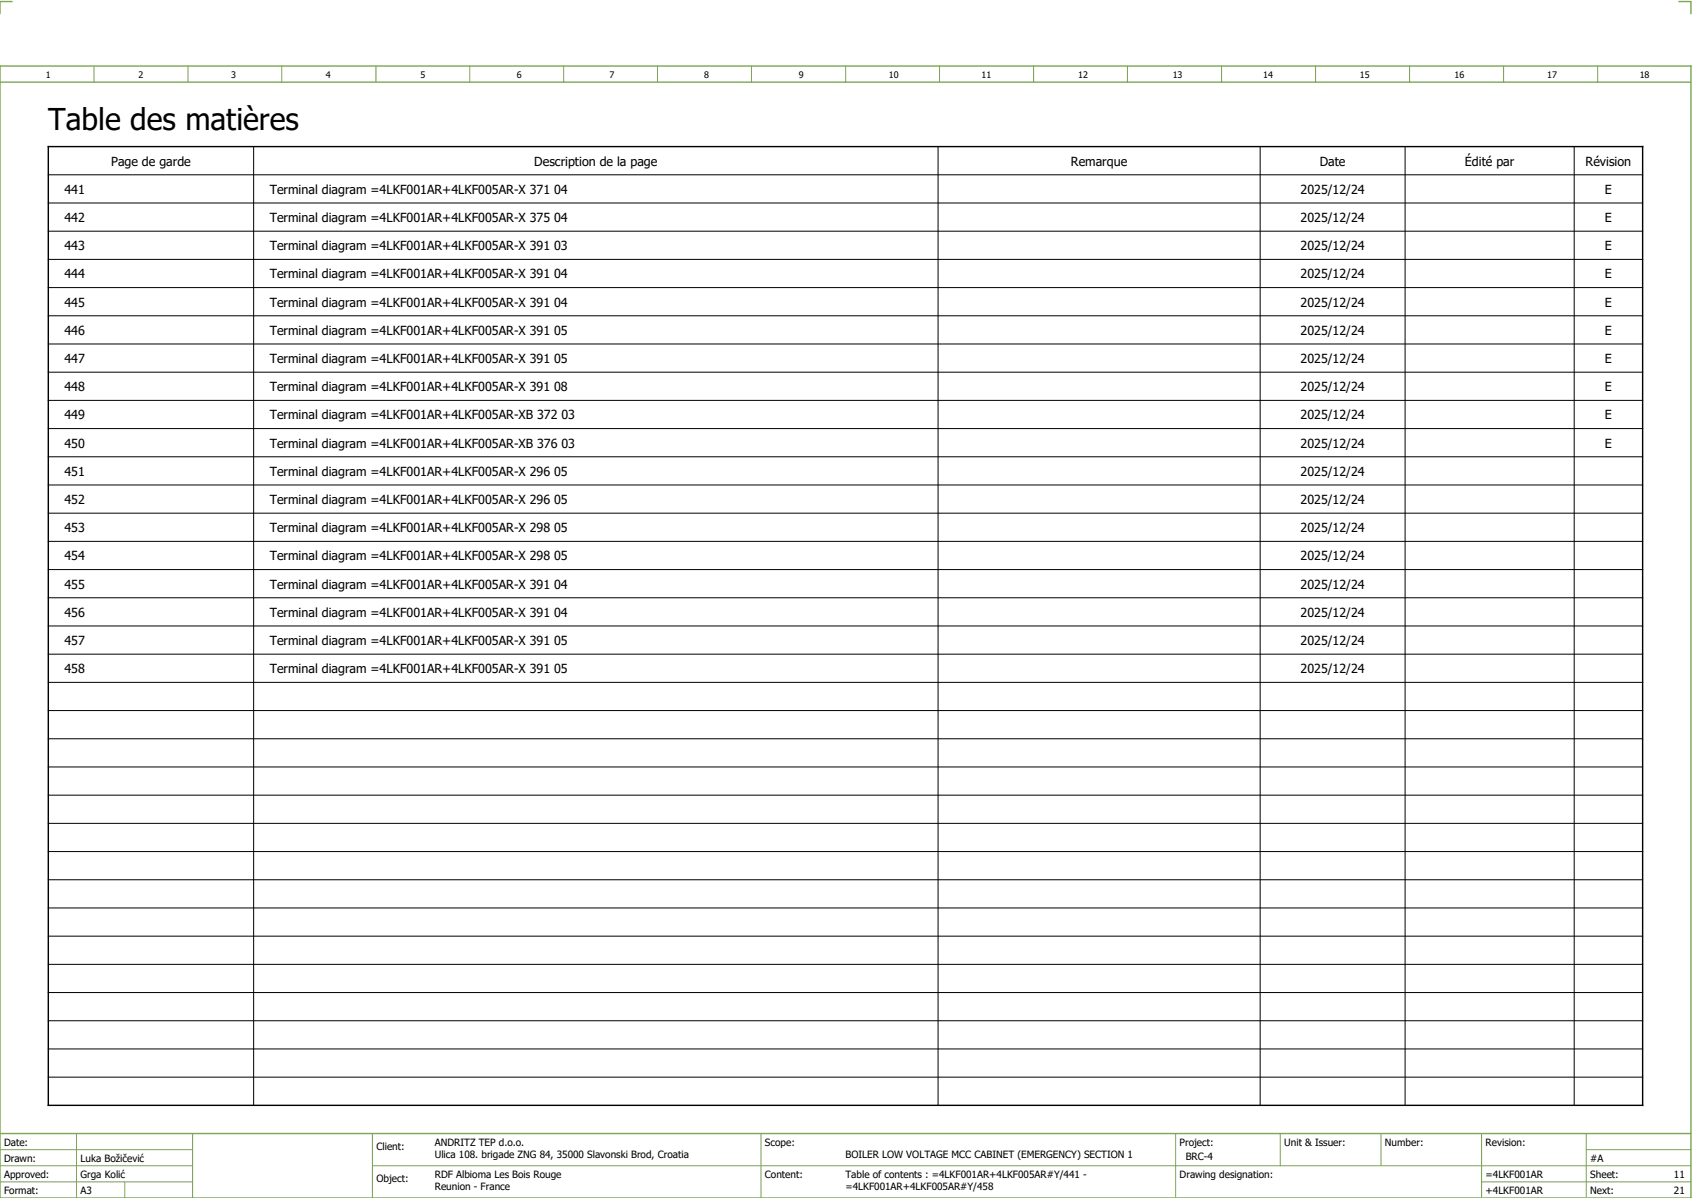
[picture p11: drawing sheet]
<svg xmlns="http://www.w3.org/2000/svg" width="421mm" height="297mm" viewBox="0 0 421 297" stroke-linecap="round" stroke-linejoin="round" font-family="sans-serif">
<defs><g id="words">
<text font-size="7.5" x="12" y="32.4">Table des matières</text>
<g font-size="3.1">
<text x="27.6" y="41.1">Page de garde</text>
<text x="132.7" y="41.1">Description de la page</text>
<text x="266" y="41.1">Remarque</text>
<text x="327.8" y="41.1">Date</text>
<text x="363.9" y="41.1">Édité par</text>
<text x="393.8" y="41.1">Révision</text>
<text x="16" y="48.1">441</text>
<text x="67" y="48.1">Terminal diagram =4LKF001AR+4LKF005AR-X 371 04</text>
<text x="323" y="48.1">2025/12/24</text>
<text x="398.6" y="48.1">E</text>
<text x="16" y="55.1">442</text>
<text x="67" y="55.1">Terminal diagram =4LKF001AR+4LKF005AR-X 375 04</text>
<text x="323" y="55.1">2025/12/24</text>
<text x="398.6" y="55.1">E</text>
<text x="16" y="62.1">443</text>
<text x="67" y="62.1">Terminal diagram =4LKF001AR+4LKF005AR-X 391 03</text>
<text x="323" y="62.1">2025/12/24</text>
<text x="398.6" y="62.1">E</text>
<text x="16" y="69.1">444</text>
<text x="67" y="69.1">Terminal diagram =4LKF001AR+4LKF005AR-X 391 04</text>
<text x="323" y="69.1">2025/12/24</text>
<text x="398.6" y="69.1">E</text>
<text x="16" y="76.1">445</text>
<text x="67" y="76.1">Terminal diagram =4LKF001AR+4LKF005AR-X 391 04</text>
<text x="323" y="76.1">2025/12/24</text>
<text x="398.6" y="76.1">E</text>
<text x="16" y="83.1">446</text>
<text x="67" y="83.1">Terminal diagram =4LKF001AR+4LKF005AR-X 391 05</text>
<text x="323" y="83.1">2025/12/24</text>
<text x="398.6" y="83.1">E</text>
<text x="16" y="90.1">447</text>
<text x="67" y="90.1">Terminal diagram =4LKF001AR+4LKF005AR-X 391 05</text>
<text x="323" y="90.1">2025/12/24</text>
<text x="398.6" y="90.1">E</text>
<text x="16" y="97.1">448</text>
<text x="67" y="97.1">Terminal diagram =4LKF001AR+4LKF005AR-X 391 08</text>
<text x="323" y="97.1">2025/12/24</text>
<text x="398.6" y="97.1">E</text>
<text x="16" y="104.1">449</text>
<text x="67" y="104.1">Terminal diagram =4LKF001AR+4LKF005AR-XB 372 03</text>
<text x="323" y="104.1">2025/12/24</text>
<text x="398.6" y="104.1">E</text>
<text x="16" y="111.1">450</text>
<text x="67" y="111.1">Terminal diagram =4LKF001AR+4LKF005AR-XB 376 03</text>
<text x="323" y="111.1">2025/12/24</text>
<text x="398.6" y="111.1">E</text>
<text x="16" y="118.1">451</text>
<text x="67" y="118.1">Terminal diagram =4LKF001AR+4LKF005AR-X 296 05</text>
<text x="323" y="118.1">2025/12/24</text>
<text x="16" y="125.1">452</text>
<text x="67" y="125.1">Terminal diagram =4LKF001AR+4LKF005AR-X 296 05</text>
<text x="323" y="125.1">2025/12/24</text>
<text x="16" y="132.1">453</text>
<text x="67" y="132.1">Terminal diagram =4LKF001AR+4LKF005AR-X 298 05</text>
<text x="323" y="132.1">2025/12/24</text>
<text x="16" y="139.1">454</text>
<text x="67" y="139.1">Terminal diagram =4LKF001AR+4LKF005AR-X 298 05</text>
<text x="323" y="139.1">2025/12/24</text>
<text x="16" y="146.1">455</text>
<text x="67" y="146.1">Terminal diagram =4LKF001AR+4LKF005AR-X 391 04</text>
<text x="323" y="146.1">2025/12/24</text>
<text x="16" y="153.1">456</text>
<text x="67" y="153.1">Terminal diagram =4LKF001AR+4LKF005AR-X 391 04</text>
<text x="323" y="153.1">2025/12/24</text>
<text x="16" y="160.1">457</text>
<text x="67" y="160.1">Terminal diagram =4LKF001AR+4LKF005AR-X 391 05</text>
<text x="323" y="160.1">2025/12/24</text>
<text x="16" y="167.1">458</text>
<text x="67" y="167.1">Terminal diagram =4LKF001AR+4LKF005AR-X 391 05</text>
<text x="323" y="167.1">2025/12/24</text>
</g>
<g font-size="2.5">
<text x="1" y="284.4">Date:</text>
<text x="93.5" y="285.4">Client:</text>
<text x="108" y="284.4">ANDRITZ TEP d.o.o.</text>
<text x="108" y="287.4">Ulica 108. brigade ZNG 84, 35000 Slavonski Brod, Croatia</text>
<text x="190" y="284.4">Scope:</text>
<text x="210" y="287.4">BOILER LOW VOLTAGE MCC CABINET (EMERGENCY) SECTION 1</text>
<text x="293" y="284.4">Project:</text>
<text x="294.5" y="287.9">BRC-4</text>
<text x="319" y="284.4">Unit &amp; Issuer:</text>
<text x="344" y="284.4">Number:</text>
<text x="369" y="284.4">Revision:</text>
<text x="1" y="288.4">Drawn:</text>
<text x="1" y="292.4">Approved:</text>
<text x="20" y="288.4">Luka Božičević</text>
<text x="20" y="292.4">Grga Kolić</text>
<text x="93.5" y="293.4">Object:</text>
<text x="108" y="292.4">RDF Albioma Les Bois Rouge</text>
<text x="190" y="292.4">Content:</text>
<text x="210" y="292.4">Table of contents : =4LKF001AR+4LKF005AR#Y/441 -</text>
<text x="293" y="292.4">Drawing designation:</text>
<text x="369" y="292.4">=4LKF001AR</text>
<text x="395" y="292.4">Sheet:</text>
<text x="395" y="288.4">#A</text>
<text x="415.8" y="292.4">11</text>
<text x="1" y="296.4">Format:</text>
<text x="20" y="296.4">A3</text>
<text x="108" y="295.4">Reunion - France</text>
<text x="210" y="295.4">=4LKF001AR+4LKF005AR#Y/458</text>
<text x="369" y="296.4">+4LKF001AR</text>
<text x="395" y="296.4">Next:</text>
<text x="415.8" y="296.4">21</text>
</g>
<g font-size="2.2">
<text x="11.4" y="19.4">1</text>
<text x="34.4" y="19.4">2</text>
<text x="57.4" y="19.4">3</text>
<text x="80.9" y="19.4">4</text>
<text x="104.4" y="19.4">5</text>
<text x="128.4" y="19.4">6</text>
<text x="151.4" y="19.4">7</text>
<text x="174.9" y="19.4">8</text>
<text x="198.4" y="19.4">9</text>
<text x="220.8" y="19.4">10</text>
<text x="243.8" y="19.4">11</text>
<text x="267.8" y="19.4">12</text>
<text x="291.3" y="19.4">13</text>
<text x="313.8" y="19.4">14</text>
<text x="337.8" y="19.4">15</text>
<text x="361.3" y="19.4">16</text>
<text x="384.3" y="19.4">17</text>
<text x="407.3" y="19.4">18</text>
</g>
</g></defs>
<path d="M0 16.4h420v281h-420zM3 .4h-3v3M417 .4h3v3M0 20.4h420M0 281.4h420" fill="none" stroke="#7ca552" stroke-width=".35"/>
<g fill="none" stroke="#7ca552" stroke-width=".25">
<path d="M23.4 16.5v4M46.7 16.4v4M70 16.4v4M93.4 16.4v4M116.7 16.5v4M140 16.4v4M163.3 16.4v4M186.7 16.4v4M210 16.4v4M233.4 16.4v4M256.7 16.4v4M280 16.5v4"/>
<path d="M303.4 16.4v4M326.8 16.4v4M350.1 16.4v4M373.5 16.4v4M396.8 16.4v4M0 285.4h47.8M0 293.4h47.8M19 281.4v16M31 293.4v4M47.8 281.4v16M47.8 289.4h-47.8M92.5 281.4v16"/>
<path d="M92.5 289.4h327.5M189 281.4v16M292 281.4v15.8M318 281.4v8M343 281.4v8M368 281.4v15.8M368 293.4h52M394 285.4h26M394 281.4v15.8"/>
</g>
<g fill="none" stroke="#000" stroke-width=".25">
<path d="M63 36.4v238M233 36.4v238M313 36.4v238M349 36.4v238M391 36.4v238M12 57.4h396M12 50.4h396M12 43.4h396M12 71.4h396M12 78.4h396M12 64.4h396M12 85.4h396"/>
<path d="M12 99.4h396M12 92.4h396M12 113.4h396M12 106.4h396M12 127.4h396M12 120.4h396M12 134.4h396M12 141.4h396M12 155.4h396M12 148.4h396M12 169.4h396M12 176.4h396"/>
<path d="M12 162.4h396M12 183.4h396M12 197.4h396M12 190.4h396M12 218.4h396M12 211.4h396M12 204.4h396M12 225.4h396M12 239.4h396M12 232.4h396M12 253.4h396M12 246.4h396"/>
<path d="M12 267.4h396M12 260.4h396"/>
</g>
<path d="M12 36.4h396v238h-396z" fill="none" stroke="#000" stroke-width=".35"/>
<use href="#words"/>
</svg>
